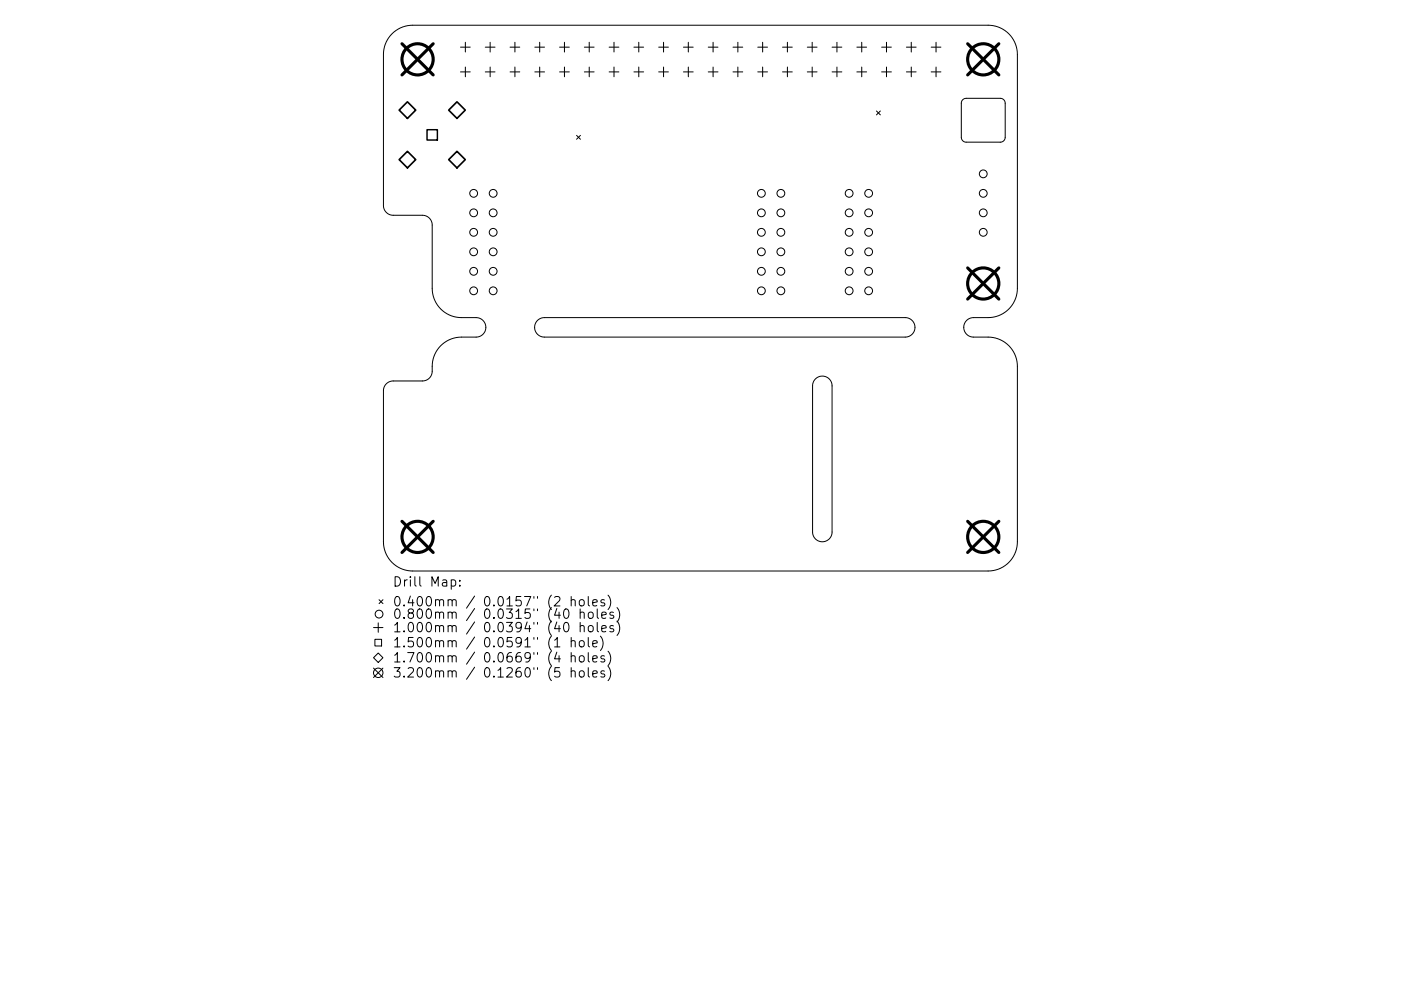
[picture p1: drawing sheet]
<svg xmlns="http://www.w3.org/2000/svg" width="297mm" height="210mm" viewBox="0 0 297 210" stroke-linecap="round" stroke-linejoin="round" font-family="sans-serif">
<defs><g id="words">
<g font-size="2.8">
<text x="83.2" y="124.5">Drill Map:</text>
<text x="83.2" y="128.7">0.400mm / 0.0157&quot; (2 holes)</text>
<text x="83.2" y="131.3">0.800mm / 0.0315&quot; (40 holes)</text>
<text x="83.2" y="134.1">1.000mm / 0.0394&quot; (40 holes)</text>
<text x="83.2" y="137.3">1.500mm / 0.0591&quot; (1 hole)</text>
<text x="83.2" y="140.5">1.700mm / 0.0669&quot; (4 holes)</text>
<text x="83.2" y="143.7">3.200mm / 0.1260&quot; (5 holes)</text>
</g>
</g></defs>
<g fill="none" stroke="#000" stroke-width=".21">
<path d="M83.1 7.2a6.2 6.2 0 0 1 4.4-1.8h122a6.2 6.2 0 0 1 6.2 6.2v49.6a6.2 6.2 0 0 1-6.2 6.2h-3.1a2.07 2.07 0 0 0-2.1 2.1 2.07 2.07 0 0 0 2.1 2h3.1a6.2 6.2 0 0 1 6.2 6.2v37.2a6.2 6.2 0 0 1-6.2 6.2h-122a6.2 6.2 0 0 1-6.2-6.2v-32a2.07 2.07 0 0 1 2.1-2.1h6.2a2.07 2.07 0 0 0 2-2 6.3 6.3 0 0 1 6.2-7.3h3.1a2.07 2.07 0 0 0 2.1-2 2.07 2.07 0 0 0-2.1-2.1h-3.1a6.2 6.2 0 0 1-6.2-6.2v-13.5a2.07 2.07 0 0 0-2-2h-6.2a2.07 2.07 0 0 1-2.1-2.1v-32a6.2 6.2 0 0 1 1.8-4.4zM97.6 10h2.1M97.6 15.3h2.1M98.7 9v2M98.7 14.2v2.1M102.9 10h2.1M102.9 15.3h2.1M103.9 9v2M103.9 14.2v2.1M108.1 10h2.1M108.1 15.3h2.1M109.2 9v2"/>
<path d="M109.2 14.2v2.1M113.4 10h2.1M113.4 15.3h2.1M114.4 9v2M114.4 14.2v2.1M118.6 10h2.1M118.6 15.3h2.1M119.7 9v2M119.7 14.2v2.1M123.9 10h2.1M123.9 15.3h2.1M124.9 9v2"/>
<path d="M124.9 14.2v2.1M129.1 10h2.1M129.1 15.3h2.1M130.2 9v2M130.2 14.2v2.1M134.4 10h2.1M134.4 15.3h2.1M135.4 9v2M135.4 14.2v2.1M139.7 10h2M139.7 15.3h2M140.7 9v2"/>
<path d="M140.7 14.2v2.1M144.9 10h2.1M144.9 15.3h2.1M145.9 9v2M145.9 14.2v2.1M150.2 10h2M150.2 15.3h2M151.2 9v2M151.2 14.2v2.1M155.4 10h2.1M155.4 15.3h2.1M156.4 9v2"/>
<path d="M156.4 14.2v2.1M160.7 10h2M160.7 15.3h2M161.7 9v2M161.7 14.2v2.1M165.9 10h2.1M165.9 15.3h2.1M166.9 9v2M166.9 14.2v2.1M171.2 10h2M171.2 15.3h2M172.2 9v2"/>
<path d="M172.2 14.2v2.1M176.4 10h2.1M176.4 15.3h2.1M177.5 9v2M177.5 14.2v2.1M181.7 10h2M181.7 15.3h2M182.7 9v2M182.7 14.2v2.1M186.9 10h2.1M186.9 15.3h2.1M188 9v2"/>
<path d="M188 14.2v2.1M192.2 10h2M192.2 15.3h2M193.2 9v2M193.2 14.2v2.1M197.4 10h2.1M197.4 15.3h2.1M198.5 9v2M198.5 14.2v2.1M122.2 28.7l.9 .8M123.1 28.7l-.9 .8M185.8 23.5l.9 .9"/>
<path d="M186.7 23.5l-.9 .9M204.1 21.2l.7-.3h7.3a1.03 1.03 0 0 1 1 1v7.2a1.03 1.03 0 0 1-1 1.1h-7.3a1.03 1.03 0 0 1-1-1.1v-7.2zM114 68l.7-.5 .7-.1h76.5a2.07 2.07 0 0 1 2.1 2.1 2.07 2.07 0 0 1-2.1 2h-76.5a2.07 2.07 0 0 1-1.9-1.3 2.07 2.07 0 0 1 .5-2.2zM172.9 80.4a2.07 2.07 0 0 1 2.2-.4 2.07 2.07 0 0 1 1.3 1.9v31a2.07 2.07 0 0 1-2.1 2 2.07 2.07 0 0 1-2-2v-31l.2-.9zM79.2 139.5l1-1 1 1-1 1zM79.2 133.1h2M79.5 135.6h1.4v1.5h-1.4zM80.2 132.1v2M80.4 127.2l.8 .9M81.2 127.2l-.8 .9M95.7 123.1l.5-.1 .4 .4v.6l-.2 .3h-.7M97.5 124.2v.2"/>
<path d="M97.5 123.1v.2M117.6 135.8l.6-.5v2M117.6 137.3h1.1M119.7 129.4l.5-.2a1.25 1.25 0 0 1 0 2l-.4-.1-.2-.3-.1-.8zM119.7 132.2l.5-.1a1.25 1.25 0 0 1 0 2l-.4-.1-.2-.3-.1-.9zM121.1 127.4l.3-.2 .5 .1 .1 1.3M121.1 136.1a.5 .5 0 0 1 .9 .1v1.1M121.1 139.3a.5 .5 0 0 1 .9 .1v1.1M121.1 126.6v2M121.1 135.3v2M121.1 138.5v2M122.9 136.1a.54 .54 0 0 1 .5-.2 .54 .54 0 0 1 .5 .4l-.1 .8a.54 .54 0 0 1-.6 .2 .54 .54 0 0 1-.4-.4z"/>
<path d="M123 127.3l.2-.1a.54 .54 0 0 1 .7 .4l-.1 .8a.54 .54 0 0 1-.6 .2 .54 .54 0 0 1-.4-.4v-.6zM123 130.1a.5 .5 0 0 1 .9 0v1.1M123 132.9a.5 .5 0 0 1 .9 .1v1.1M123 139.2a.54 .54 0 0 1 .9 .3l-.1 .8a.54 .54 0 0 1-.6 .2 .54 .54 0 0 1-.4-.4v-.6zM123 129.2v2M123 132.1v2M124.7 126.6v1.7l.3 .3M124.7 135.3v1.7l.3 .3M124.7 138.5v1.7l.3 .3M124.8 130.1l.3-.2 .6 .2 .1 .7-.2 .3-.5 .1-.3-.2zM124.9 132.8l.5-.1 .4 .4v.6l-.4 .4-.5-.1-.2-.3v-.6zM125.7 127.9l.9-.2-.1-.4-.5-.1-.3 .3 .1 1h.7"/>
<path d="M125.7 136.6l.9-.2-.1-.4-.5-.1-.3 .3 .1 1h.7M125.7 139.8l.9-.2-.1-.4-.5-.1-.3 .3 .1 1h.7M126.6 129.2v1.7l.3 .3M126.6 132.1v1.7l.3 .3M127.3 135a2.29 2.29 0 0 1 0 3M127.6 130.5l.9-.2-.1-.3-.5-.1-.3 .2 .1 1h.7M127.6 133.4l.9-.2-.1-.4-.5-.1-.3 .3 .1 1h.7M128.2 127.3l-.5-.1-.3 .3 .1 .3 .7 .2v.5h-.8M128.2 139.2l-.5-.1-.3 .3 .1 .3 .7 .2v.5h-.8M128.9 126.3a2.29 2.29 0 0 1 0 3M128.9 138.2a2.29 2.29 0 0 1 0 3M130.1 130l-.5-.1-.3 .2 .1 .3 .7 .2v.5h-.8"/>
<path d="M130.1 132.8l-.5-.1-.3 .3 .1 .3 .7 .2v.5h-.8M130.8 128.9a2.29 2.29 0 0 1 0 3.1M130.8 131.8a2.29 2.29 0 0 1 0 3M79.2 141.7l2 2M81.2 141.7l-2 2M121.1 142.5a.5 .5 0 0 1 .9 .1v1.1M121.1 141.7v2M122.9 142.5a.54 .54 0 0 1 .5-.2 .54 .54 0 0 1 .5 .4l-.1 .8a.54 .54 0 0 1-.6 .2 .54 .54 0 0 1-.4-.4zM124.7 141.7v1.7l.3 .3M125.7 143l.9-.2-.1-.4-.5-.1-.3 .3 .1 1h.7M128.2 142.4l-.5-.1-.3 .3 .1 .3 .7 .2v.5h-.8M128.9 141.4a2.29 2.29 0 0 1 0 3"/>
<circle cx="208.5" cy="36.9" r=".83"/>
<circle cx="100.4" cy="57.6" r=".83"/>
<circle cx="100.4" cy="53.4" r=".83"/>
<circle cx="100.4" cy="49.3" r=".83"/>
<circle cx="100.4" cy="45.2" r=".83"/>
<circle cx="100.4" cy="41" r=".83"/>
<circle cx="104.6" cy="57.6" r=".83"/>
<circle cx="104.6" cy="53.4" r=".83"/>
<circle cx="104.6" cy="49.3" r=".83"/>
<circle cx="104.6" cy="45.2" r=".83"/>
<circle cx="104.6" cy="41" r=".83"/>
<circle cx="161.4" cy="57.6" r=".83"/>
<circle cx="161.4" cy="53.4" r=".83"/>
<circle cx="161.4" cy="49.3" r=".83"/>
<circle cx="161.4" cy="45.2" r=".83"/>
<circle cx="161.4" cy="41" r=".83"/>
<circle cx="165.6" cy="57.6" r=".83"/>
<circle cx="165.6" cy="49.3" r=".83"/>
<circle cx="165.6" cy="53.4" r=".83"/>
<circle cx="165.6" cy="45.2" r=".83"/>
<circle cx="165.6" cy="41" r=".83"/>
<circle cx="180" cy="57.6" r=".83"/>
<circle cx="180" cy="53.4" r=".83"/>
<circle cx="180" cy="49.3" r=".83"/>
<circle cx="180" cy="45.2" r=".83"/>
<circle cx="180" cy="41" r=".83"/>
<circle cx="184.2" cy="57.6" r=".83"/>
<circle cx="184.2" cy="53.4" r=".83"/>
<circle cx="184.2" cy="49.3" r=".83"/>
<circle cx="184.2" cy="45.2" r=".83"/>
<circle cx="184.2" cy="41" r=".83"/>
<circle cx="208.5" cy="49.3" r=".83"/>
<circle cx="208.5" cy="45.2" r=".83"/>
<circle cx="208.5" cy="41" r=".83"/>
<circle cx="100.4" cy="61.7" r=".83"/>
<circle cx="104.6" cy="61.7" r=".83"/>
<circle cx="161.4" cy="61.7" r=".83"/>
<circle cx="165.6" cy="61.7" r=".83"/>
<circle cx="180" cy="61.7" r=".83"/>
<circle cx="184.2" cy="61.7" r=".83"/>
<circle cx="80.4" cy="130.3" r=".83"/>
<circle cx="80.2" cy="142.7" r="1"/>
</g>
<path d="M90.5 27.5h2.2v2.2h-2.2z" fill="none" stroke="#000" stroke-width=".31"/>
<path d="M84.6 33.9l1.8-1.8 1.7 1.8-1.7 1.7zM86.4 21.6l1.7 1.8-1.7 1.7-1.8-1.7zM95.1 23.4l1.8-1.8 1.7 1.8-1.7 1.7zM95.1 33.9l1.8-1.8 1.7 1.8-1.7 1.7z" fill="none" stroke="#000" stroke-width=".35"/>
<g fill="none" stroke="#000" stroke-width=".66">
<path d="M85.2 9.3l6.6 6.6M91.8 9.3l-6.6 6.6M205.2 9.3l6.6 6.6M211.8 9.3l-6.6 6.6M205.2 56.8l6.6 6.7M211.8 56.8l-6.6 6.7M85.2 110.6l6.6 6.6M91.8 110.6l-6.6 6.6M205.2 110.6l6.6 6.6M211.8 110.6l-6.6 6.6"/>
<circle cx="88.5" cy="12.6" r="3.3"/>
<circle cx="208.5" cy="12.6" r="3.3"/>
<circle cx="208.5" cy="60.1" r="3.3"/>
<circle cx="88.5" cy="113.9" r="3.3"/>
<circle cx="208.5" cy="113.9" r="3.3"/>
</g>
<use href="#words"/>
</svg>
